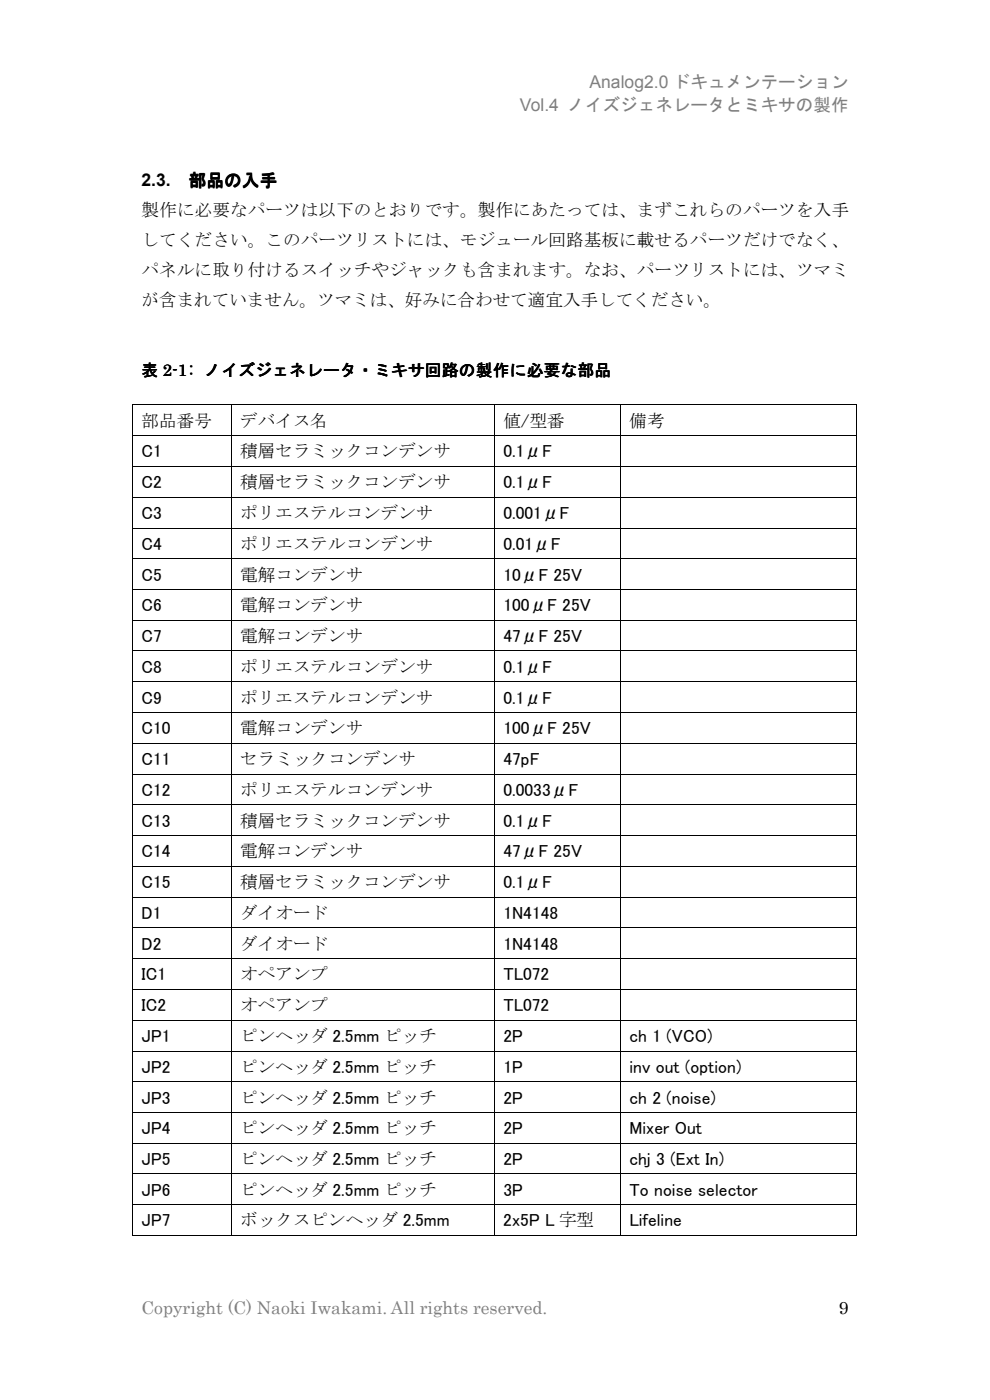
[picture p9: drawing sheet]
<svg xmlns="http://www.w3.org/2000/svg" width="210mm" height="297mm" viewBox="0 0 210 297" stroke-linecap="round" stroke-linejoin="round" font-family="sans-serif">
<defs><g id="words">
<g font-size="3.7" fill="#808080">
<text x="110.3" y="23.6">Vol.4 ノイズジェネレータとミキサの製作</text>
<text x="125" y="18.8">Analog2.0 ドキュメンテーション</text>
<text x="30" y="278.7">Copyright (C) Naoki Iwakami. All rights reserved.</text>
</g>
<g font-size="3.7">
<text x="30" y="39.6">2.3.</text>
<text x="40.1" y="39.6">部品の入手</text>
<text x="30" y="45.9">製作に必要なパーツは以下のとおりです。製作にあたっては、まずこれらのパーツを入手</text>
<text x="30" y="52.3">してください。このパーツリストには、モジュール回路基板に載せるパーツだけでなく、</text>
<text x="30" y="58.6">パネルに取り付けるスイッチやジャックも含まれます。なお、パーツリストには、ツマミ</text>
<text x="30" y="65">が含まれていません。ツマミは、好みに合わせて適宜入手してください。</text>
<text x="30" y="90.5">部品番号</text>
<text x="51" y="90.5">デバイス名</text>
<text x="106.8" y="90.5">値/型番</text>
<text x="133.5" y="90.5">備考</text>
<text x="30" y="97">C1</text>
<text x="51" y="97">積層セラミックコンデンサ</text>
<text x="106.8" y="97">0.1μF</text>
<text x="30" y="103.6">C2</text>
<text x="51" y="103.6">積層セラミックコンデンサ</text>
<text x="106.8" y="103.6">0.1μF</text>
<text x="30" y="110.1">C3</text>
<text x="51" y="110.1">ポリエステルコンデンサ</text>
<text x="106.8" y="110.1">0.001μF</text>
<text x="30" y="116.6">C4</text>
<text x="51" y="116.6">ポリエステルコンデンサ</text>
<text x="106.8" y="116.6">0.01μF</text>
<text x="30" y="123.2">C5</text>
<text x="51" y="123.2">電解コンデンサ</text>
<text x="106.8" y="123.2">10μF 25V</text>
<text x="30" y="129.7">C6</text>
<text x="51" y="129.7">電解コンデンサ</text>
<text x="106.8" y="129.7">100μF 25V</text>
<text x="30" y="136.2">C7</text>
<text x="51" y="136.2">電解コンデンサ</text>
<text x="106.8" y="136.2">47μF 25V</text>
<text x="30" y="142.7">C8</text>
<text x="51" y="142.7">ポリエステルコンデンサ</text>
<text x="106.8" y="142.7">0.1μF</text>
<text x="30" y="149.3">C9</text>
<text x="51" y="149.3">ポリエステルコンデンサ</text>
<text x="106.8" y="149.3">0.1μF</text>
<text x="30" y="155.8">C10</text>
<text x="51" y="155.8">電解コンデンサ</text>
<text x="106.8" y="155.8">100μF 25V</text>
<text x="30" y="162.3">C11</text>
<text x="51" y="162.3">セラミックコンデンサ</text>
<text x="106.8" y="162.3">47pF</text>
<text x="30" y="168.8">C12</text>
<text x="51" y="168.8">ポリエステルコンデンサ</text>
<text x="106.8" y="168.8">0.0033μF</text>
<text x="30" y="175.3">C13</text>
<text x="51" y="175.3">積層セラミックコンデンサ</text>
<text x="106.8" y="175.3">0.1μF</text>
<text x="30" y="181.9">C14</text>
<text x="51" y="181.9">電解コンデンサ</text>
<text x="106.8" y="181.9">47μF 25V</text>
<text x="30" y="188.4">C15</text>
<text x="51" y="188.4">積層セラミックコンデンサ</text>
<text x="106.8" y="188.4">0.1μF</text>
<text x="30" y="194.9">D1</text>
<text x="51" y="194.9">ダイオード</text>
<text x="106.8" y="194.9">1N4148</text>
<text x="30" y="201.5">D2</text>
<text x="51" y="201.5">ダイオード</text>
<text x="106.8" y="201.5">1N4148</text>
<text x="30" y="208">IC1</text>
<text x="51" y="208">オペアンプ</text>
<text x="106.8" y="208">TL072</text>
<text x="30" y="214.5">IC2</text>
<text x="51" y="214.5">オペアンプ</text>
<text x="106.8" y="214.5">TL072</text>
<text x="30" y="221">JP1</text>
<text x="51" y="221">ピンヘッダ 2.5mm ピッチ</text>
<text x="106.8" y="221">2P</text>
<text x="133.5" y="221">ch 1 (VCO)</text>
<text x="30" y="227.6">JP2</text>
<text x="51" y="227.6">ピンヘッダ 2.5mm ピッチ</text>
<text x="106.8" y="227.6">1P</text>
<text x="133.5" y="227.6">inv out (option)</text>
<text x="30" y="234.1">JP3</text>
<text x="51" y="234.1">ピンヘッダ 2.5mm ピッチ</text>
<text x="106.8" y="234.1">2P</text>
<text x="133.5" y="234.1">ch 2 (noise)</text>
<text x="30" y="240.6">JP4</text>
<text x="51" y="240.6">ピンヘッダ 2.5mm ピッチ</text>
<text x="106.8" y="240.6">2P</text>
<text x="133.5" y="240.6">Mixer Out</text>
<text x="30" y="247.1">JP5</text>
<text x="51" y="247.1">ピンヘッダ 2.5mm ピッチ</text>
<text x="106.8" y="247.1">2P</text>
<text x="133.5" y="247.1">chj 3 (Ext In)</text>
<text x="30" y="253.7">JP6</text>
<text x="51" y="253.7">ピンヘッダ 2.5mm ピッチ</text>
<text x="106.8" y="253.7">3P</text>
<text x="133.5" y="253.7">To noise selector</text>
<text x="30" y="260.2">JP7</text>
<text x="51" y="260.2">ボックスピンヘッダ 2.5mm</text>
<text x="106.8" y="260.2">2x5P L 字型</text>
<text x="133.5" y="260.2">Lifeline</text>
<text x="177.9" y="278.7">9</text>
</g>
<g font-size="3.5">
<text x="30" y="79.8">表 2-1: ノイズジェネレータ・ミキサ回路の製作に必要な部品</text>
<text x="39.8" y="79.7">: ノイズジェネレータ</text>
</g>
</g></defs>
<g fill="#000">
<path d="M28 85.8h.2v.2h-.2zM28 92.3h.2v.2h-.2zM28 98.9h.2v.1h-.2zM49 85.8h.2v.2h-.2zM49 92.3h.2v.2h-.2zM49 98.9h.2v.1h-.2zM104.8 85.8h.1v.2h-.1zM104.8 92.3h.1v.2h-.1zM104.8 98.9h.1v.1h-.1zM131.5 85.8h.2v.2h-.2zM131.5 92.3h.2v.2h-.2zM131.5 98.9h.2v.1h-.2z"/>
<path d="M181.5 85.8h.2v.2h-.2zM181.5 92.3h.2v.2h-.2zM181.5 98.9h.2v.1h-.2zM28 105.4h.2v.2h-.2zM28 111.9h.2v.2h-.2zM28 118.5h.2v.1h-.2zM49 105.4h.2v.2h-.2zM49 111.9h.2v.2h-.2zM49 118.5h.2v.1h-.2zM104.8 105.4h.1v.2h-.1zM104.8 111.9h.1v.2h-.1zM104.8 118.5h.1v.1h-.1z"/>
<path d="M131.5 105.4h.2v.2h-.2zM131.5 111.9h.2v.2h-.2zM131.5 118.5h.2v.1h-.2zM181.5 105.4h.2v.2h-.2zM181.5 111.9h.2v.2h-.2zM181.5 118.5h.2v.1h-.2zM28 125h.2v.1h-.2zM28 131.5h.2v.2h-.2zM28 138h.2v.2h-.2zM49 125h.2v.1h-.2zM49 131.5h.2v.2h-.2zM49 138h.2v.2h-.2z"/>
<path d="M104.8 125h.1v.1h-.1zM104.8 131.5h.1v.2h-.1zM104.8 138h.1v.2h-.1zM131.5 125h.2v.1h-.2zM131.5 131.5h.2v.2h-.2zM131.5 138h.2v.2h-.2zM181.5 125h.2v.1h-.2zM181.5 131.5h.2v.2h-.2zM181.5 138h.2v.2h-.2zM28 144.6h.2v.1h-.2zM28 151.1h.2v.2h-.2zM28 157.6h.2v.2h-.2z"/>
<path d="M49 144.6h.2v.1h-.2zM49 151.1h.2v.2h-.2zM49 157.6h.2v.2h-.2zM104.8 144.6h.1v.1h-.1zM104.8 151.1h.1v.2h-.1zM104.8 157.6h.1v.2h-.1zM131.5 144.6h.2v.1h-.2zM131.5 151.1h.2v.2h-.2zM131.5 157.6h.2v.2h-.2zM181.5 144.6h.2v.1h-.2zM181.5 151.1h.2v.2h-.2zM181.5 157.6h.2v.2h-.2z"/>
<path d="M28 164.1h.2v.2h-.2zM28 170.6h.2v.2h-.2zM28 177.2h.2v.1h-.2zM49 164.1h.2v.2h-.2zM49 170.6h.2v.2h-.2zM49 177.2h.2v.1h-.2zM104.8 164.1h.1v.2h-.1zM104.8 170.6h.1v.2h-.1zM104.8 177.2h.1v.1h-.1zM131.5 164.1h.2v.2h-.2zM131.5 170.6h.2v.2h-.2zM131.5 177.2h.2v.1h-.2z"/>
<path d="M181.5 164.1h.2v.2h-.2zM181.5 170.6h.2v.2h-.2zM181.5 177.2h.2v.1h-.2zM28 183.7h.2v.2h-.2zM28 190.2h.2v.2h-.2zM28 196.8h.2v.1h-.2zM49 183.7h.2v.2h-.2zM49 190.2h.2v.2h-.2zM49 196.8h.2v.1h-.2zM104.8 183.7h.1v.2h-.1zM104.8 190.2h.1v.2h-.1zM104.8 196.8h.1v.1h-.1z"/>
<path d="M131.5 183.7h.2v.2h-.2zM131.5 190.2h.2v.2h-.2zM131.5 196.8h.2v.1h-.2zM181.5 183.7h.2v.2h-.2zM181.5 190.2h.2v.2h-.2zM181.5 196.8h.2v.1h-.2zM28 203.3h.2v.2h-.2zM28 209.8h.2v.2h-.2zM28 216.3h.2v.2h-.2zM49 203.3h.2v.2h-.2zM49 209.8h.2v.2h-.2zM49 216.3h.2v.2h-.2z"/>
<path d="M104.8 203.3h.1v.2h-.1zM104.8 209.8h.1v.2h-.1zM104.8 216.3h.1v.2h-.1zM131.5 203.3h.2v.2h-.2zM131.5 209.8h.2v.2h-.2zM131.5 216.3h.2v.2h-.2zM181.5 203.3h.2v.2h-.2zM181.5 209.8h.2v.2h-.2zM181.5 216.3h.2v.2h-.2zM28 222.9h.2v.2h-.2zM28 229.4h.2v.2h-.2zM28 235.9h.2v.2h-.2z"/>
<path d="M49 222.9h.2v.2h-.2zM49 229.4h.2v.2h-.2zM49 235.9h.2v.2h-.2zM104.8 222.9h.1v.2h-.1zM104.8 229.4h.1v.2h-.1zM104.8 235.9h.1v.2h-.1zM131.5 222.9h.2v.2h-.2zM131.5 229.4h.2v.2h-.2zM131.5 235.9h.2v.2h-.2zM181.5 222.9h.2v.2h-.2zM181.5 229.4h.2v.2h-.2zM181.5 235.9h.2v.2h-.2z"/>
<path d="M28 242.4h.2v.2h-.2zM28 249h.2v.1h-.2zM28 255.5h.2v.1h-.2zM49 242.4h.2v.2h-.2zM49 249h.2v.1h-.2zM49 255.5h.2v.1h-.2zM104.8 242.4h.1v.2h-.1zM104.8 249h.1v.1h-.1zM104.8 255.5h.1v.1h-.1zM131.5 242.4h.2v.2h-.2zM131.5 249h.2v.1h-.2zM131.5 255.5h.2v.1h-.2z"/>
<path d="M181.5 242.4h.2v.2h-.2zM181.5 249h.2v.1h-.2zM181.5 255.5h.2v.1h-.2zM28 262h.2v.2h-.2zM49 262h.2v.2h-.2zM104.8 262h.1v.2h-.1zM131.5 262h.2v.2h-.2zM181.5 262h.2v.2h-.2z"/>
</g>
<g fill="none" stroke="#000" stroke-width=".21">
<path d="M28.1 86v6.3M28.1 92.5v6.4M28.1 99v6.4M28.2 85.9h20.8M28.2 92.4h20.8M28.2 98.9h20.8M49.1 86v6.3M49.1 92.5v6.4M49.1 99v6.4M49.2 85.9h55.6M49.2 92.4h55.6M49.2 98.9h55.6"/>
<path d="M104.9 86v6.3M104.9 92.5v6.4M104.9 99v6.4M104.9 85.9h26.6M104.9 92.4h26.6M104.9 98.9h26.6M131.6 86v6.3M131.6 92.5v6.4M131.6 99v6.4M131.7 85.9h49.8M131.7 92.4h49.8M131.7 98.9h49.8"/>
<path d="M181.6 86v6.3M181.6 92.5v6.4M181.6 99v6.4M28.1 105.6v6.3M28.1 112.1v6.4M28.1 118.6v6.4M28.2 105.5h20.8M28.2 112h20.8M28.2 118.5h20.8M49.1 105.6v6.3M49.1 112.1v6.4M49.1 118.6v6.4"/>
<path d="M49.2 105.5h55.6M49.2 112h55.6M49.2 118.5h55.6M104.9 105.6v6.3M104.9 112.1v6.4M104.9 118.6v6.4M104.9 105.5h26.6M104.9 112h26.6M104.9 118.5h26.6M131.6 105.6v6.3M131.6 112.1v6.4M131.6 118.6v6.4"/>
<path d="M131.7 105.5h49.8M131.7 112h49.8M131.7 118.5h49.8M181.6 105.6v6.3M181.6 112.1v6.4M181.6 118.6v6.4M28.1 125.1v6.4M28.1 131.7v6.3M28.1 138.2v6.4M28.2 125.1h20.8M28.2 131.6h20.8M28.2 138.1h20.8"/>
<path d="M49.1 125.1v6.4M49.1 131.7v6.3M49.1 138.2v6.4M49.2 125.1h55.6M49.2 131.6h55.6M49.2 138.1h55.6M104.9 125.1v6.4M104.9 131.7v6.3M104.9 138.2v6.4M104.9 125.1h26.6M104.9 131.6h26.6M104.9 138.1h26.6"/>
<path d="M131.6 125.1v6.4M131.6 131.7v6.3M131.6 138.2v6.4M131.7 125.1h49.8M131.7 131.6h49.8M131.7 138.1h49.8M181.6 125.1v6.4M181.6 131.7v6.3M181.6 138.2v6.4M28.1 144.7v6.4M28.1 151.3v6.3M28.1 157.8v6.3"/>
<path d="M28.2 144.7h20.8M28.2 151.2h20.8M28.2 157.7h20.8M49.1 144.7v6.4M49.1 151.3v6.3M49.1 157.8v6.3M49.2 144.7h55.6M49.2 151.2h55.6M49.2 157.7h55.6M104.9 144.7v6.4M104.9 151.3v6.3M104.9 157.8v6.3"/>
<path d="M104.9 144.7h26.6M104.9 151.2h26.6M104.9 157.7h26.6M131.6 144.7v6.4M131.6 151.3v6.3M131.6 157.8v6.3M131.7 144.7h49.8M131.7 151.2h49.8M131.7 157.7h49.8M181.6 144.7v6.4M181.6 151.3v6.3M181.6 157.8v6.3"/>
<path d="M28.1 164.3v6.3M28.1 170.8v6.4M28.1 177.3v6.4M28.2 164.2h20.8M28.2 170.7h20.8M28.2 177.3h20.8M49.1 164.3v6.3M49.1 170.8v6.4M49.1 177.3v6.4M49.2 164.2h55.6M49.2 170.7h55.6M49.2 177.3h55.6"/>
<path d="M104.9 164.3v6.3M104.9 170.8v6.4M104.9 177.3v6.4M104.9 164.2h26.6M104.9 170.7h26.6M104.9 177.3h26.6M131.6 164.3v6.3M131.6 170.8v6.4M131.6 177.3v6.4M131.7 164.2h49.8M131.7 170.7h49.8M131.7 177.3h49.8"/>
<path d="M181.6 164.3v6.3M181.6 170.8v6.4M181.6 177.3v6.4M28.1 183.9v6.3M28.1 190.4v6.4M28.1 196.9v6.4M28.2 183.8h20.8M28.2 190.3h20.8M28.2 196.9h20.8M49.1 183.9v6.3M49.1 190.4v6.4M49.1 196.9v6.4"/>
<path d="M49.2 183.8h55.6M49.2 190.3h55.6M49.2 196.9h55.6M104.9 183.9v6.3M104.9 190.4v6.4M104.9 196.9v6.4M104.9 183.8h26.6M104.9 190.3h26.6M104.9 196.9h26.6M131.6 183.9v6.3M131.6 190.4v6.4M131.6 196.9v6.4"/>
<path d="M131.7 183.8h49.8M131.7 190.3h49.8M131.7 196.9h49.8M181.6 183.9v6.3M181.6 190.4v6.4M181.6 196.9v6.4M28.1 203.5v6.3M28.1 210v6.3M28.1 216.5v6.4M28.2 203.4h20.8M28.2 209.9h20.8M28.2 216.4h20.8"/>
<path d="M49.1 203.5v6.3M49.1 210v6.3M49.1 216.5v6.4M49.2 203.4h55.6M49.2 209.9h55.6M49.2 216.4h55.6M104.9 203.5v6.3M104.9 210v6.3M104.9 216.5v6.4M104.9 203.4h26.6M104.9 209.9h26.6M104.9 216.4h26.6"/>
<path d="M131.6 203.5v6.3M131.6 210v6.3M131.6 216.5v6.4M131.7 203.4h49.8M131.7 209.9h49.8M131.7 216.4h49.8M181.6 203.5v6.3M181.6 210v6.3M181.6 216.5v6.4M28.1 223.1v6.3M28.1 229.6v6.3M28.1 236.1v6.3"/>
<path d="M28.2 223h20.8M28.2 229.5h20.8M28.2 236h20.8M49.1 223.1v6.3M49.1 229.6v6.3M49.1 236.1v6.3M49.2 223h55.6M49.2 229.5h55.6M49.2 236h55.6M104.9 223.1v6.3M104.9 229.6v6.3M104.9 236.1v6.3"/>
<path d="M104.9 223h26.6M104.9 229.5h26.6M104.9 236h26.6M131.6 223.1v6.3M131.6 229.6v6.3M131.6 236.1v6.3M131.7 223h49.8M131.7 229.5h49.8M131.7 236h49.8M181.6 223.1v6.3M181.6 229.6v6.3M181.6 236.1v6.3"/>
<path d="M28.1 242.6v6.4M28.1 249.1v6.4M28.1 255.6v6.4M28.2 242.5h20.8M28.2 249h20.8M28.2 255.6h20.8M49.1 242.6v6.4M49.1 249.1v6.4M49.1 255.6v6.4M49.2 242.5h55.6M49.2 249h55.6M49.2 255.6h55.6"/>
<path d="M104.9 242.6v6.4M104.9 249.1v6.4M104.9 255.6v6.4M104.9 242.5h26.6M104.9 249h26.6M104.9 255.6h26.6M131.6 242.6v6.4M131.6 249.1v6.4M131.6 255.6v6.4M131.7 242.5h49.8M131.7 249h49.8M131.7 255.6h49.8"/>
<path d="M181.6 242.6v6.4M181.6 249.1v6.4M181.6 255.6v6.4M28.2 262.1h20.8M49.2 262.1h55.6M104.9 262.1h26.6M131.7 262.1h49.8"/>
</g>
<use href="#words"/>
</svg>
